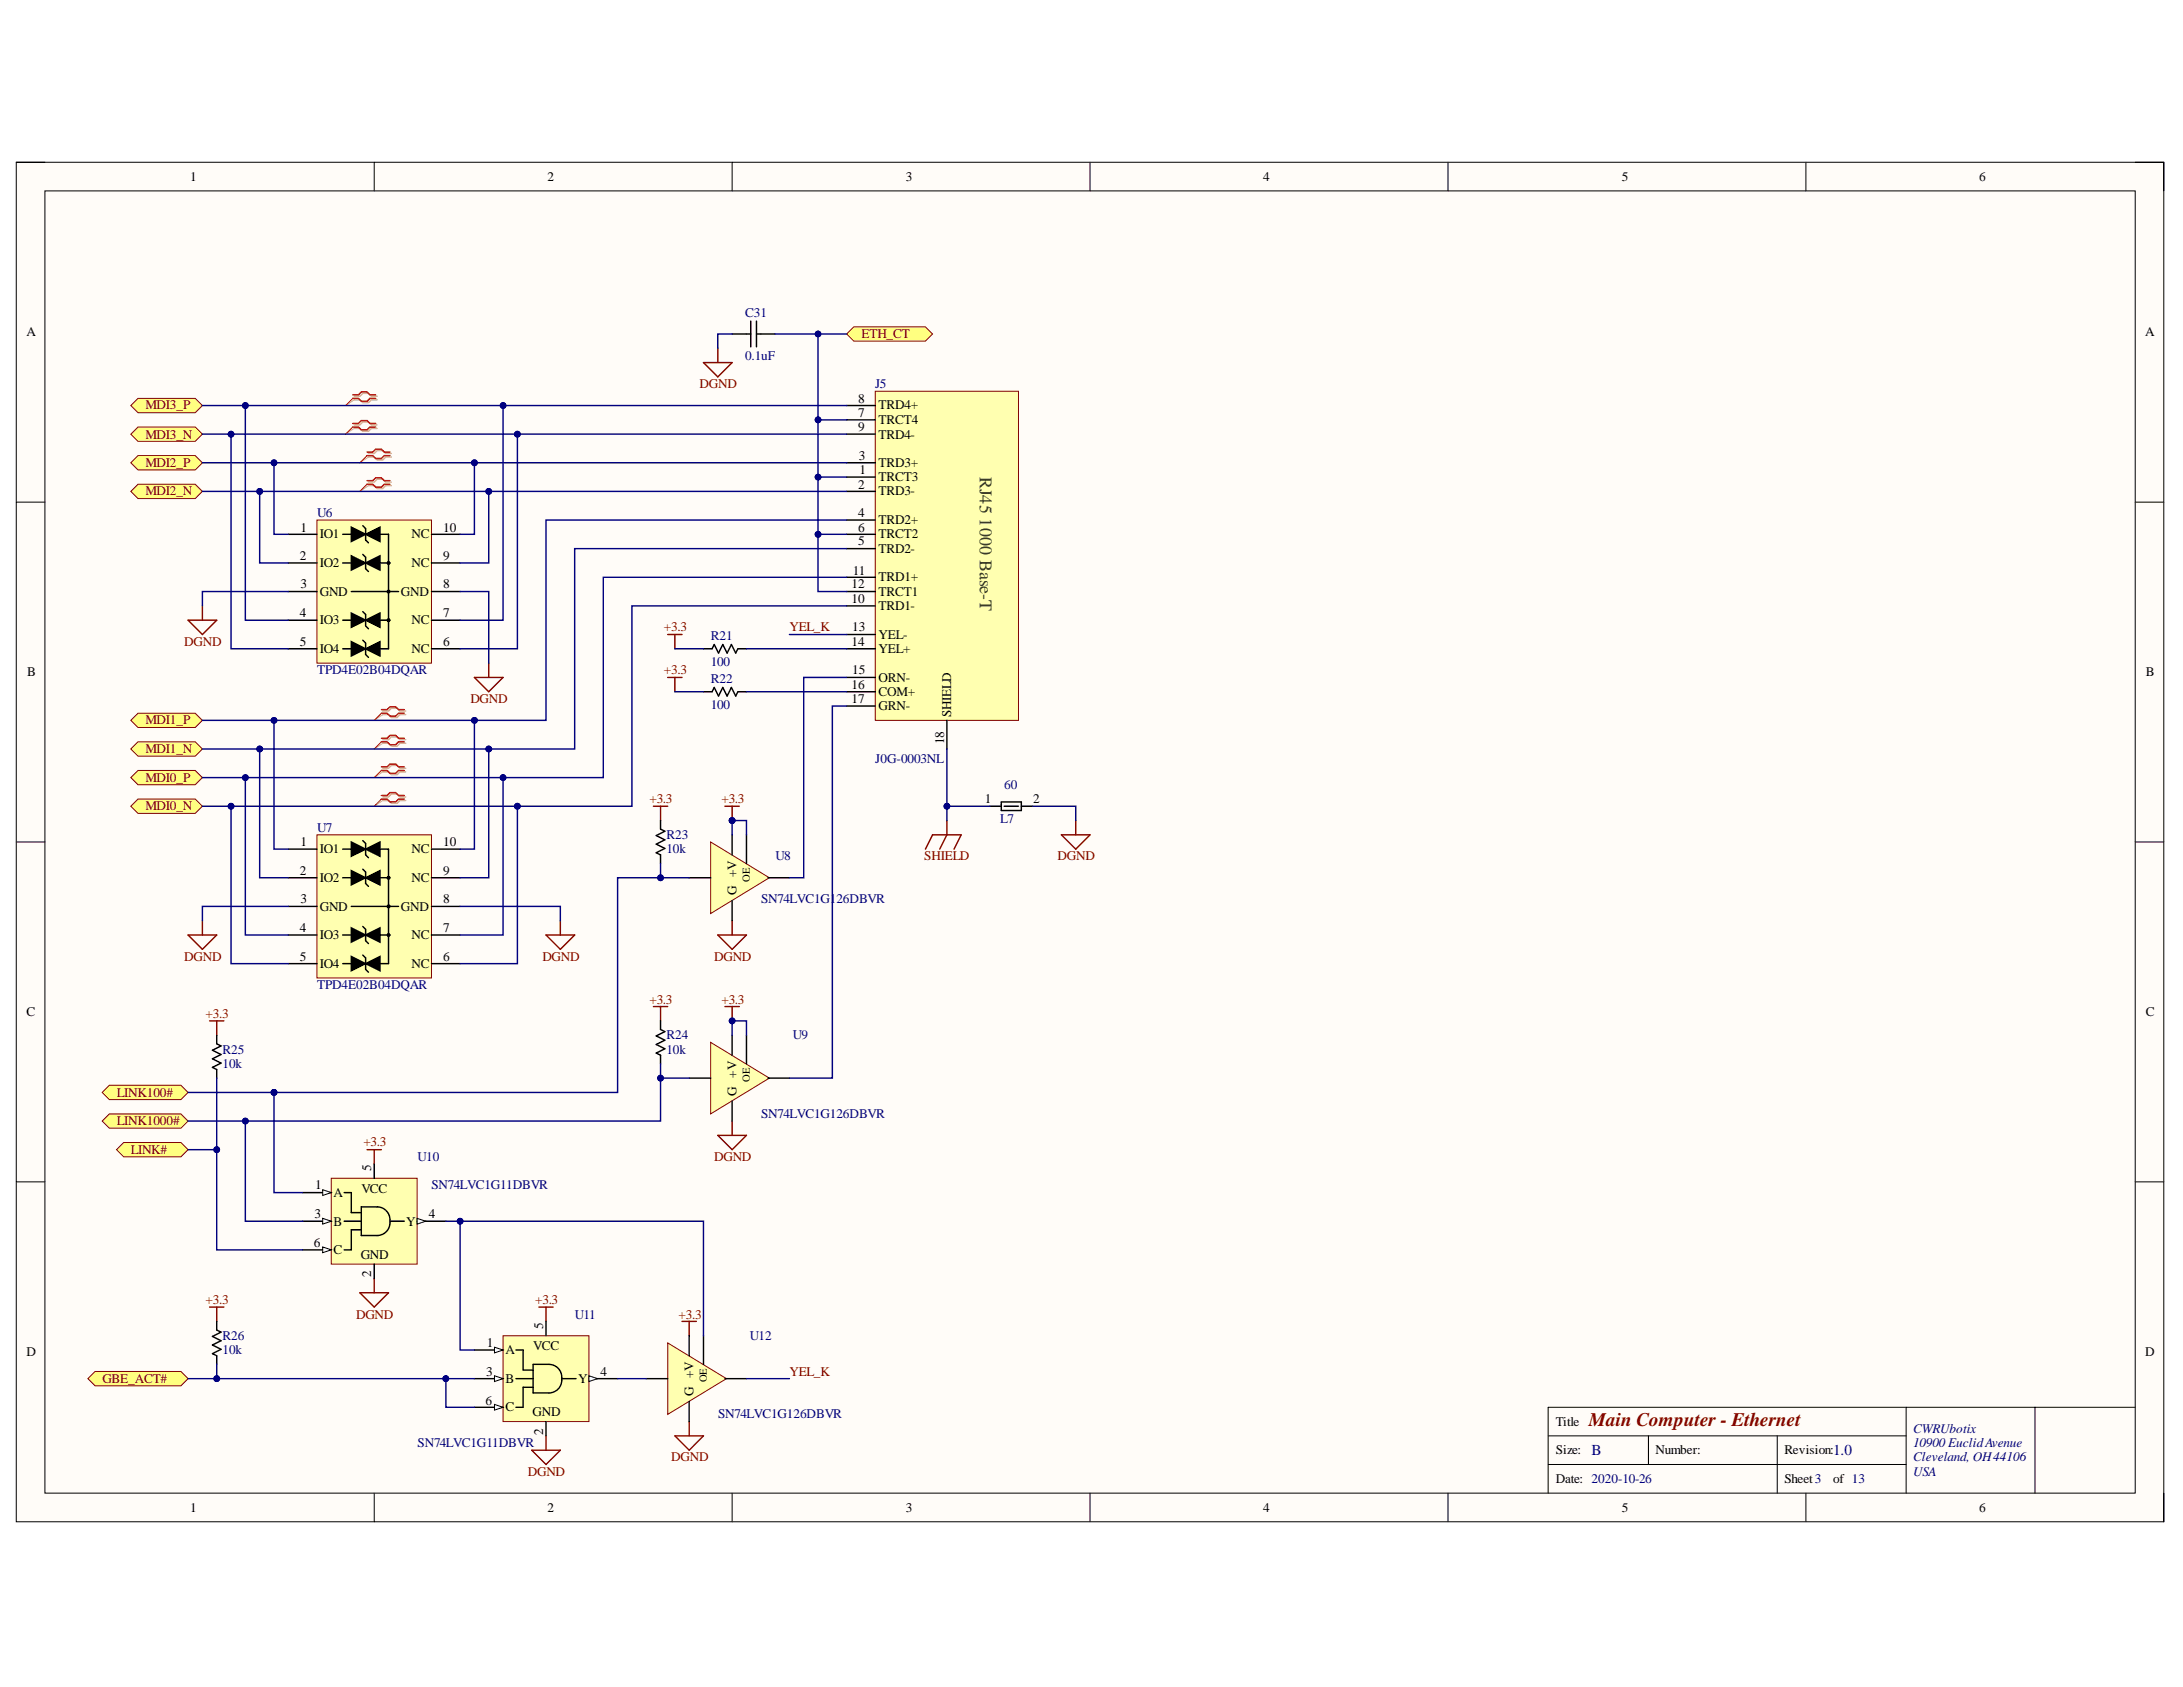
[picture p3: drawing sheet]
<svg xmlns="http://www.w3.org/2000/svg" width="279mm" height="216mm" viewBox="0 0 279 216" stroke-linecap="round" stroke-linejoin="round" font-family="sans-serif">
<defs><g id="words">
<text font-size="2.5" fill="#800000" x="203.3" y="182.5">Main Computer - Ethernet</text>
<g font-size="2.3" fill="#274e13">
<text x="125.4" y="61" transform="rotate(90 125.4 61)">RJ45</text>
<text x="125.4" y="66.3" transform="rotate(90 125.4 66.3)">1000 Base-T</text>
</g>
<g font-size="1.9" fill="#000080">
<text x="203.7" y="186.3">B</text>
<text x="234.6" y="186.3">1.0</text>
</g>
<g font-size="1.7">
<text x="24.4" y="23.2">1</text>
<text x="70.1" y="23.2">2</text>
<text x="115.9" y="23.2">3</text>
<text x="161.7" y="23.2">4</text>
<text x="207.6" y="23.2">5</text>
<text x="253.3" y="23.2">6</text>
<text x="3.4" y="43">A</text>
<text x="274.5" y="43">A</text>
<text x="109.8" y="53.3">7</text>
<text x="109.8" y="51.6">8</text>
<text x="112.5" y="52.4">TRD4+</text>
<text x="109.8" y="55.2">9</text>
<text x="109.9" y="58.8">3</text>
<text x="112.5" y="59.8">TRD3+</text>
<text x="112.5" y="54.3">TRCT4</text>
<text x="112.5" y="56.1">TRD4-</text>
<text x="109.8" y="62.5">2</text>
<text x="110" y="60.7">1</text>
<text x="112.5" y="61.6">TRCT3</text>
<text x="112.5" y="63.4">TRD3-</text>
<text x="38.4" y="71.7">2</text>
<text x="38.5" y="68">1</text>
<text x="40.9" y="68.9">IO1</text>
<text x="52.7" y="68.9">NC</text>
<text x="56.7" y="71.7">9</text>
<text x="56.7" y="68">10</text>
<text x="109.8" y="66.2">4</text>
<text x="109.8" y="69.8">5</text>
<text x="109.8" y="68">6</text>
<text x="112.5" y="67.1">TRD2+</text>
<text x="112.5" y="70.7">TRD2-</text>
<text x="112.5" y="68.9">TRCT2</text>
<text x="38.5" y="75.3">3</text>
<text x="40.9" y="72.6">IO2</text>
<text x="40.9" y="76.2">GND</text>
<text x="51.3" y="76.2">GND</text>
<text x="52.7" y="72.6">NC</text>
<text x="56.7" y="75.3">8</text>
<text x="109" y="77.2">10</text>
<text x="109" y="75.3">12</text>
<text x="109.2" y="73.5">11</text>
<text x="112.5" y="74.4">TRD1+</text>
<text x="112.5" y="76.2">TRCT1</text>
<text x="38.4" y="79">4</text>
<text x="38.4" y="82.7">5</text>
<text x="40.9" y="79.9">IO3</text>
<text x="40.9" y="83.6">IO4</text>
<text x="52.7" y="83.6">NC</text>
<text x="52.7" y="79.9">NC</text>
<text x="56.7" y="82.7">6</text>
<text x="56.7" y="79">7</text>
<text x="109" y="82.7">14</text>
<text x="109.1" y="80.8">13</text>
<text x="112.5" y="78.1">TRD1-</text>
<text x="112.5" y="81.7">YEL-</text>
<text x="112.5" y="83.6">YEL+</text>
<text x="3.5" y="86.5">B</text>
<text x="109" y="88.1">16</text>
<text x="109.1" y="86.3">15</text>
<text x="112.5" y="87.2">ORN-</text>
<text x="112.5" y="89.1">COM+</text>
<text x="274.6" y="86.5">B</text>
<text x="109" y="90">17</text>
<text x="112.5" y="90.9">GRN-</text>
<text x="120.8" y="95.2" transform="rotate(-90 120.8 95.2)">18</text>
<text x="121.8" y="91.8" transform="rotate(-90 121.8 91.8)">SHIELD</text>
<text x="126.1" y="102.8">1</text>
<text x="132.2" y="102.8">2</text>
<text x="38.4" y="112">2</text>
<text x="38.5" y="108.3">1</text>
<text x="40.9" y="109.2">IO1</text>
<text x="40.9" y="112.9">IO2</text>
<text x="52.7" y="112.9">NC</text>
<text x="52.7" y="109.2">NC</text>
<text x="56.7" y="112">9</text>
<text x="56.7" y="108.3">10</text>
<text x="38.4" y="119.2">4</text>
<text x="38.5" y="115.6">3</text>
<text x="40.9" y="116.5">GND</text>
<text x="51.3" y="116.5">GND</text>
<text x="56.7" y="119.2">7</text>
<text x="56.7" y="115.6">8</text>
<text x="94.3" y="114.5" transform="rotate(-90 94.3 114.5)">G +V</text>
<text x="38.4" y="123">5</text>
<text x="40.9" y="120.2">IO3</text>
<text x="40.9" y="123.9">IO4</text>
<text x="52.7" y="123.9">NC</text>
<text x="52.7" y="120.2">NC</text>
<text x="56.7" y="123">6</text>
<text x="3.4" y="130.1">C</text>
<text x="274.6" y="130.1">C</text>
<text x="94.3" y="140.2" transform="rotate(-90 94.3 140.2)">G +V</text>
<text x="47.5" y="149.8" transform="rotate(-90 47.5 149.8)">5</text>
<text x="40.2" y="155.9">3</text>
<text x="40.3" y="152.2">1</text>
<text x="42.7" y="153.1">A</text>
<text x="46.3" y="152.6">VCC</text>
<text x="54.9" y="155.9">4</text>
<text x="40.2" y="159.6">6</text>
<text x="42.7" y="156.9">B</text>
<text x="42.7" y="160.5">C</text>
<text x="46.2" y="161.1">GND</text>
<text x="52" y="156.9">Y</text>
<text x="47.5" y="163.4" transform="rotate(-90 47.5 163.4)">2</text>
<text x="3.4" y="173.5">D</text>
<text x="62.3" y="172.4">1</text>
<text x="64.7" y="173.3">A</text>
<text x="68.2" y="172.7">VCC</text>
<text x="69.5" y="170" transform="rotate(-90 69.5 170)">5</text>
<text x="274.5" y="173.5">D</text>
<text x="62.1" y="179.8">6</text>
<text x="62.2" y="176">3</text>
<text x="64.7" y="177">B</text>
<text x="74" y="177">Y</text>
<text x="76.9" y="176">4</text>
<text x="88.8" y="178.7" transform="rotate(-90 88.8 178.7)">G +V</text>
<text x="64.7" y="180.6">C</text>
<text x="68.1" y="181.2">GND</text>
<text x="69.5" y="183.6" transform="rotate(-90 69.5 183.6)">2</text>
<text x="199.1" y="182.5">Title</text>
<text x="199.1" y="186.1">Size:</text>
<text x="199.1" y="189.8">Date: 2020-10-26</text>
<text x="211.9" y="186.1">Number:</text>
<text x="228.4" y="186.1">Revision:</text>
<text x="228.4" y="189.8">Sheet3</text>
<text x="234.6" y="189.8">of 13</text>
<text x="24.4" y="193.4">1</text>
<text x="70.1" y="193.4">2</text>
<text x="115.9" y="193.4">3</text>
<text x="161.7" y="193.4">4</text>
<text x="207.6" y="193.4">5</text>
<text x="253.3" y="193.4">6</text>
</g>
<g font-size="1.7" fill="#000080">
<text x="95.4" y="40.6">C31</text>
<text x="95.4" y="46.1">0.1uF</text>
<text x="112" y="49.7">J5</text>
<text x="40.6" y="66.2">U6</text>
<text x="91" y="81.9">R21</text>
<text x="40.6" y="86.3">TPD4E02B04DQAR</text>
<text x="91" y="85.2">100</text>
<text x="91" y="87.4">R22</text>
<text x="91" y="90.7">100</text>
<text x="112" y="97.7">J0G-0003NL</text>
<text x="128.5" y="101">60</text>
<text x="40.6" y="106.5">U7</text>
<text x="85.3" y="107.4">R23</text>
<text x="128" y="105.4">L7</text>
<text x="85.3" y="109.2">10k</text>
<text x="99.3" y="110.1">U8</text>
<text x="97.4" y="115.6">SN74LVC1G126DBVR</text>
<text x="40.6" y="126.6">TPD4E02B04DQAR</text>
<text x="28.5" y="134.9">R25</text>
<text x="28.5" y="136.7">10k</text>
<text x="85.3" y="133">R24</text>
<text x="85.3" y="134.9">10k</text>
<text x="101.5" y="133">U9</text>
<text x="97.4" y="143.1">SN74LVC1G126DBVR</text>
<text x="53.4" y="148.6">U10</text>
<text x="55.2" y="152.2">SN74LVC1G11DBVR</text>
<text x="28.5" y="171.5">R26</text>
<text x="28.5" y="173.3">10k</text>
<text x="73.6" y="168.8">U11</text>
<text x="96" y="171.5">U12</text>
<text x="53.4" y="185.2">SN74LVC1G11DBVR</text>
<text x="91.9" y="181.5">SN74LVC1G126DBVR</text>
<text x="244.9" y="183.4">CWRUbotix</text>
<text x="244.9" y="185.2">10900 EuclidAvenue</text>
<text x="244.9" y="187">Cleveland, OH44106</text>
<text x="244.9" y="188.9">USA</text>
</g>
<g font-size="1.7" fill="#800000">
<text x="110.3" y="43.3">ETH_CT</text>
<text x="18.6" y="52.4">MDI3_P</text>
<text x="89.5" y="49.7">DGND</text>
<text x="18.6" y="56.1">MDI3_N</text>
<text x="18.6" y="59.8">MDI2_P</text>
<text x="18.6" y="63.4">MDI2_N</text>
<text x="23.6" y="82.7">DGND</text>
<text x="85" y="80.8">+3.3</text>
<text x="101" y="80.8">YEL_K</text>
<text x="85" y="86.3">+3.3</text>
<text x="18.6" y="92.7">MDI1_P</text>
<text x="60.2" y="90">DGND</text>
<text x="18.6" y="96.3">MDI1_N</text>
<text x="18.6" y="100.1">MDI0_P</text>
<text x="18.6" y="103.7">MDI0_N</text>
<text x="83.1" y="102.8">+3.3</text>
<text x="92.3" y="102.8">+3.3</text>
<text x="118.3" y="110.1">SHIELD</text>
<text x="135.4" y="110.1">DGND</text>
<text x="23.6" y="123">DGND</text>
<text x="69.4" y="123">DGND</text>
<text x="91.4" y="123">DGND</text>
<text x="26.3" y="130.2">+3.3</text>
<text x="83.1" y="128.5">+3.3</text>
<text x="92.3" y="128.5">+3.3</text>
<text x="15" y="140.4">LINK100#</text>
<text x="15" y="144">LINK1000#</text>
<text x="16.7" y="147.6">LINK#</text>
<text x="46.5" y="146.7">+3.3</text>
<text x="91.4" y="148.6">DGND</text>
<text x="26.3" y="166.9">+3.3</text>
<text x="68.5" y="166.9">+3.3</text>
<text x="45.6" y="168.8">DGND</text>
<text x="86.8" y="168.8">+3.3</text>
<text x="13.1" y="177">GBE_ACT#</text>
<text x="101" y="176">YEL_K</text>
<text x="67.6" y="188.9">DGND</text>
<text x="85.9" y="187">DGND</text>
</g>
<g font-size="1.4">
<text x="96" y="112.8" transform="rotate(-90 96 112.8)">OE</text>
<text x="96" y="138.4" transform="rotate(-90 96 138.4)">OE</text>
<text x="90.5" y="176.9" transform="rotate(-90 90.5 176.9)">OE</text>
</g>
</g></defs>
<path d="M2.1 20.8h274.8v174h-274.8z" fill-rule="evenodd" fill="#fffcf8"/>
<path d="M2.1 20.8h274.8v174h-274.8z" fill="none" stroke="#000" stroke-width=".13"/>
<path d="M5.7 24.4h267.6v166.7h-267.6z" fill-rule="evenodd" fill="#fffcf8"/>
<g fill="none" stroke="#000" stroke-width=".13">
<path d="M2.1 20.8h3.6M5.7 24.4h267.6v166.7h-267.6zM47.9 20.8v3.6M93.7 20.8v3.6M139.5 20.8v3.6M185.3 20.8v3.6M231.1 20.8v3.6M273.3 20.8h3.6v3.6M2.1 64.3h3.6M273.3 64.3h3.6M2.1 107.8h3.6M273.3 107.8h3.6"/>
<path d="M2.1 151.3h3.6M273.3 151.3h3.6M47.9 191.1v3.7M93.7 191.1v3.7M139.5 191.1v3.7M185.3 191.1v3.7M198.1 183.8h45.9M198.1 187.4h45.9M211 183.8v3.6M227.5 183.8v7.3M231.1 191.1v3.7M244 180.1v11"/>
<path d="M260.5 180.1v11M273.3 180.1h-75.2v11M276.9 191.1v3.7"/>
</g>
<path d="M16.7 55.6l1-1h7.3l.9 1-.9 .9h-7.3z" fill-rule="evenodd" fill="#ffff80"/>
<path d="M16.7 55.6l1-1h7.3l.9 1-.9 .9h-7.3z" fill="none" stroke="#800000" stroke-width=".13"/>
<path d="M16.7 51.9l1-.9h7.3l.9 .9-.9 .9h-7.3z" fill-rule="evenodd" fill="#ffff80"/>
<path d="M16.7 51.9l1-.9h7.3l.9 .9-.9 .9h-7.3z" fill="none" stroke="#800000" stroke-width=".13"/>
<path d="M14 138.9h9.2l.9 .9-.9 .9h-9.2l-.9-.9z" fill-rule="evenodd" fill="#ffff80"/>
<path d="M14 138.9h9.2l.9 .9-.9 .9h-9.2l-.9-.9z" fill="none" stroke="#800000" stroke-width=".13"/>
<path d="M13.1 143.5l.9-.9h9.2l.9 .9-.9 .9h-9.2z" fill-rule="evenodd" fill="#ffff80"/>
<path d="M13.1 143.5l.9-.9h9.2l.9 .9-.9 .9h-9.2z" fill="none" stroke="#800000" stroke-width=".13"/>
<path d="M16.7 62.9l1-.9h7.3l.9 .9-.9 .9h-7.3z" fill-rule="evenodd" fill="#ffff80"/>
<path d="M16.7 62.9l1-.9h7.3l.9 .9-.9 .9h-7.3z" fill="none" stroke="#800000" stroke-width=".13"/>
<path d="M16.7 59.2l1-.9h7.3l.9 .9-.9 .9h-7.3z" fill-rule="evenodd" fill="#ffff80"/>
<path d="M16.7 59.2l1-.9h7.3l.9 .9-.9 .9h-7.3z" fill="none" stroke="#800000" stroke-width=".13"/>
<path d="M15.8 146.2h7.4l.9 .9-.9 .9h-7.4l-.9-.9z" fill-rule="evenodd" fill="#ffff80"/>
<path d="M15.8 146.2h7.4l.9 .9-.9 .9h-7.4l-.9-.9z" fill="none" stroke="#800000" stroke-width=".13"/>
<path d="M16.7 95.9l1-1h7.3l.9 1-.9 .9h-7.3z" fill-rule="evenodd" fill="#ffff80"/>
<path d="M16.7 95.9l1-1h7.3l.9 1-.9 .9h-7.3z" fill="none" stroke="#800000" stroke-width=".13"/>
<path d="M16.7 92.2l1-.9h7.3l.9 .9-.9 .9h-7.3z" fill-rule="evenodd" fill="#ffff80"/>
<path d="M16.7 92.2l1-.9h7.3l.9 .9-.9 .9h-7.3z" fill="none" stroke="#800000" stroke-width=".13"/>
<path d="M16.7 103.2l1-.9h7.3l.9 .9-.9 .9h-7.3z" fill-rule="evenodd" fill="#ffff80"/>
<path d="M16.7 103.2l1-.9h7.3l.9 .9-.9 .9h-7.3z" fill="none" stroke="#800000" stroke-width=".13"/>
<path d="M16.7 99.5l1-.9h7.3l.9 .9-.9 .9h-7.3z" fill-rule="evenodd" fill="#ffff80"/>
<path d="M16.7 99.5l1-.9h7.3l.9 .9-.9 .9h-7.3z" fill="none" stroke="#800000" stroke-width=".13"/>
<path d="M108.4 42.7l.9-.9h9.1l1 .9-1 1h-9.1z" fill-rule="evenodd" fill="#ffff80"/>
<path d="M108.4 42.7l.9-.9h9.1l1 .9-1 1h-9.1z" fill="none" stroke="#800000" stroke-width=".13"/>
<g fill="none" stroke="#d0a19e" stroke-width=".18">
<path d="M45.3 50.7h.8l.3-.4h.8l.3 .4h.8M45.3 51.2h.8l.3 .3h.8l.3-.3h.8M45.3 54.4h.8l.3-.4h.8l.3 .4h.8M45.3 54.8h.8l.3 .4h.8l.3-.4h.8M47.2 58h.7l.4-.3h.7l.4 .3h.7M47.2 58.5h.7l.4 .4h.7l.4-.4h.7M47.2 61.7h.7l.4-.4h.7l.4 .4h.7M47.2 62.2h.7l.4 .3h.7l.4-.3h.7M49 91h.7l.4-.4h.7l.4 .4h.7M49 91.5h.7l.4 .3h.7l.4-.3h.7M49 94.7h.7l.4-.4h.7l.4 .4h.7M49 95.1h.7l.4 .4h.7l.4-.4h.7"/>
<path d="M49 98.3h.7l.4-.3h.7l.4 .3h.7M49 98.8h.7l.4 .4h.7l.4-.4h.7M49 102h.7l.4-.4h.7l.4 .4h.7M49 102.4h.7l.4 .4h.7l.4-.4h.7"/>
</g>
<path d="M45.3 51.2l-1.1 .7M45.3 54.8l-1.1 .8M47.2 58.5l-1.1 .7M47.2 62.2l-1.1 .7M49 91.5l-1.1 .7M49 95.1l-1.1 .8M49 98.8l-1.1 .7M49 102.4l-1.1 .8" fill="none" stroke="#d0a19e" stroke-width=".13"/>
<g fill="none" stroke="#f00" stroke-width=".18">
<path d="M45.1 50.5h.8l.3-.3h.8l.3 .3h.8M45.1 51h.8l.3 .4h.8l.3-.4h.8M45.1 54.2h.8l.3-.4h.8l.3 .4h.8M45.1 54.6h.8l.3 .4h.8l.3-.4h.8M47 57.9h.7l.4-.4h.7l.4 .4h.7M47 58.3h.7l.4 .4h.7l.4-.4h.7M47 61.5h.7l.4-.4h.7l.4 .4h.7M47 62h.7l.4 .3h.7l.4-.3h.7M48.8 90.8h.7l.4-.3h.7l.4 .3h.7M48.8 91.3h.7l.4 .3h.7l.4-.3h.7M48.8 94.5h.7l.4-.4h.7l.4 .4h.7M48.8 94.9h.7l.4 .4h.7l.4-.4h.7"/>
<path d="M48.8 98.1h.7l.4-.3h.7l.4 .3h.7M48.8 98.6h.7l.4 .4h.7l.4-.4h.7M48.8 101.8h.7l.4-.4h.7l.4 .4h.7M48.8 102.3h.7l.4 .3h.7l.4-.3h.7"/>
</g>
<path d="M45.1 51l-.9 .9M45.1 54.6l-.9 1M47 58.3l-.9 .9M47 62l-.9 .9M48.8 91.3l-.9 .9M48.8 94.9l-.9 1M48.8 98.6l-.9 .9M48.8 102.3l-.9 .9" fill="none" stroke="#f00" stroke-width=".13"/>
<path d="M85.5 81.2h1.8M85.5 86.7h1.8M86.4 81.2v1.8M86.4 86.7v1.8M92.8 103.2h1.8M93.7 103.2v1.8M118.4 108.7l1-1.9h3.6l-.9 1.9M121.2 105v1.8l-.9 1.9M135.8 106.8h3.7l-1.8 1.9zM137.7 105v1.8" fill="none" stroke="#800000" stroke-width=".18"/>
<circle cx="93.7" cy="105" r=".37" fill="#000080"/>
<circle cx="93.7" cy="105" r=".37" fill="none" stroke="#000080" stroke-width=".13"/>
<path d="M91.9 119.7h3.6l-1.8 1.8zM93.7 117.8v1.9M92.8 128.8h1.8M93.7 128.8v1.9" fill="none" stroke="#800000" stroke-width=".18"/>
<circle cx="93.7" cy="130.6" r=".37" fill="#000080"/>
<circle cx="93.7" cy="130.6" r=".37" fill="none" stroke="#000080" stroke-width=".13"/>
<g fill="none" stroke="#800000" stroke-width=".18">
<path d="M83.6 103.2h1.9M84.5 103.2v1.8M83.6 128.8h1.9M84.5 128.8v1.9M47 147.1h1.8M47.9 147.1v1.9M91.9 145.3h3.6l-1.8 1.8zM93.7 143.5v1.8M46.1 165.4h3.6l-1.8 1.9zM47.9 163.6v1.8M69 167.3h1.8M69.9 167.3v1.8"/>
<path d="M87.3 169.1h1.8M88.2 169.1v1.8M68.1 185.6h3.6l-1.8 1.8zM69.9 183.8v1.8M86.4 183.8h3.6l-1.8 1.8zM88.2 181.9v1.9"/>
</g>
<path d="M11.2 176.4l1-.9h11l.9 .9-.9 1h-11z" fill-rule="evenodd" fill="#ffff80"/>
<path d="M11.2 176.4l1-.9h11l.9 .9-.9 1h-11z" fill="none" stroke="#800000" stroke-width=".13"/>
<g fill="none" stroke="#800000" stroke-width=".18">
<path d="M90 46.4h3.7l-1.8 1.8zM91.9 44.6v1.8M24.1 79.4h3.6l-1.8 1.8zM25.9 77.5v1.9M60.7 86.7h3.7l-1.8 1.8zM62.6 84.9v1.8M24.1 119.7h3.6l-1.8 1.8zM25.9 117.8v1.9M69.9 119.7h3.7l-1.9 1.8zM71.7 117.8v1.9M26.8 130.7h1.9M27.7 130.7v1.8"/>
<path d="M26.8 167.3h1.9M27.7 167.3v1.8"/>
</g>
<path d="M40.6 66.6h14.6v18.3h-14.6z" fill-rule="evenodd" fill="#ffffb0"/>
<path d="M40.6 66.6h14.6v18.3h-14.6z" fill="none" stroke="#800000" stroke-width=".13"/>
<g fill="none" stroke="#000" stroke-width=".18">
<path d="M36.9 68.4h3.7M36.9 72h3.7M36.9 75.7h3.7M36.9 79.4h3.7M43.9 68.4h1.1M43.9 72h1.1M43.9 79.4h1.1M45 67.5l1.8 .9-1.8 .9zM45 71.1l1.8 .9-1.8 1zM45 78.5l1.8 .9-1.8 .9zM45 75.7h6M46.4 67.3l.4 .4v1.4l.4 .4"/>
<path d="M46.4 70.9l.4 .4v1.5l.4 .3M46.4 78.3l.4 .3v1.5l.4 .4M46.8 68.4l1.8-.9v1.8zM46.8 72l1.8-.9v1.9zM46.8 79.4l1.8-.9v1.8zM48.6 68.4h1.1v14.6h-1.1M48.6 72h1.1M48.6 79.4h1.1M55.2 68.4h3.7M55.2 72h3.7M55.2 75.7h3.7M55.2 79.4h3.7"/>
<path d="M36.9 83h3.7M43.9 83h1.1M45 82.1l1.8 .9-1.8 1zM46.4 81.9l.4 .4v1.5l.4 .3M46.8 83l1.8-.9v1.9zM55.2 83h3.7"/>
<circle cx="49.7" cy="75.7" r=".15"/>
<circle cx="49.7" cy="79.4" r=".15"/>
<circle cx="49.7" cy="72" r=".15"/>
</g>
<path d="M45 67.5l1.8 .9-1.8 .9zM45 71.1l1.8 .9-1.8 1zM46.8 68.4l1.8-.9v1.8zM46.8 72l1.8-.9v1.9zM46.8 79.4l1.8-.9v1.8zM45 78.5l1.8 .9-1.8 .9zM45 82.1l1.8 .9-1.8 1zM46.8 83l1.8-.9v1.9z" fill="#000"/>
<path d="M40.6 106.8h14.6v18.4h-14.6z" fill-rule="evenodd" fill="#ffffb0"/>
<path d="M40.6 106.8h14.6v18.4h-14.6z" fill="none" stroke="#800000" stroke-width=".13"/>
<g fill="none" stroke="#000" stroke-width=".18">
<path d="M36.9 108.7h3.7M36.9 112.3h3.7M36.9 116h3.7M36.9 119.7h3.7M43.9 108.7h1.1M43.9 112.3h1.1M43.9 119.7h1.1M45 107.8l1.8 .9-1.8 .9zM45 111.4l1.8 .9-1.8 1zM45 118.7l1.8 1-1.8 .9zM45 116h6M46.4 107.6l.4 .3v1.5l.4 .4"/>
<path d="M46.4 111.2l.4 .4v1.5l.4 .3M46.4 118.6l.4 .3v1.5l.4 .4M46.8 108.7l1.8-.9v1.8zM46.8 112.3l1.8-.9v1.9zM46.8 119.7l1.8-1v1.9zM48.6 108.7h1.1v14.6h-1.1M48.6 112.3h1.1M48.6 119.7h1.1M55.2 108.7h3.7M55.2 112.3h3.7M55.2 116h3.7M55.2 119.7h3.7"/>
<path d="M36.9 123.3h3.7M43.9 123.3h1.1M45 122.4l1.8 .9-1.8 .9zM46.4 122.2l.4 .4v1.5l.4 .3M46.8 123.3l1.8-.9v1.8zM55.2 123.3h3.7"/>
<circle cx="49.7" cy="112.3" r=".15"/>
<circle cx="49.7" cy="119.7" r=".15"/>
<circle cx="49.7" cy="116" r=".15"/>
</g>
<path d="M45 107.8l1.8 .9-1.8 .9zM45 111.4l1.8 .9-1.8 1zM46.8 108.7l1.8-.9v1.8zM46.8 112.3l1.8-.9v1.9zM46.8 119.7l1.8-1v1.9zM45 118.7l1.8 1-1.8 .9zM45 122.4l1.8 .9-1.8 .9zM46.8 123.3l1.8-.9v1.8z" fill="#000"/>
<path d="M91 107.8l7.5 4.5-7.5 4.6z" fill="#ffffb0"/>
<path d="M91 107.8l7.5 4.5-7.5 4.6z" fill="none" stroke="#800000" stroke-width=".13"/>
<path d="M88.2 112.3h2.8M93.7 106.8v2.6M93.7 115.3v2.5M95.5 106.8v3.7M98.3 112.3h2.7" fill="none" stroke="#000" stroke-width=".18"/>
<path d="M91 133.4l7.5 4.6-7.5 4.6z" fill="#ffffb0"/>
<path d="M91 133.4l7.5 4.6-7.5 4.6z" fill="none" stroke="#800000" stroke-width=".13"/>
<path d="M88.2 138h2.8M93.7 132.5v2.5M95.5 132.5v3.6M98.3 138h2.7M93.7 140.9v2.6" fill="none" stroke="#000" stroke-width=".18"/>
<path d="M85.5 171.9l7.5 4.5-7.5 4.6z" fill="#ffffb0"/>
<path d="M85.5 171.9l7.5 4.5-7.5 4.6z" fill="none" stroke="#800000" stroke-width=".13"/>
<path d="M82.7 176.4h2.8M88.2 170.9v2.6M88.2 179.4v2.5M90 170.9v3.7M92.8 176.4h2.7" fill="none" stroke="#000" stroke-width=".18"/>
<path d="M42.4 150.8h11v11h-11z" fill-rule="evenodd" fill="#ffffb0"/>
<path d="M42.4 150.8h11v11h-11z" fill="none" stroke="#800000" stroke-width=".13"/>
<path d="M38.7 152.6h3.7" fill="none" stroke="#000" stroke-width=".18"/>
<path d="M41.3 152.3l1.1 .3-1.1 .4z" fill="#f8fcff"/>
<path d="M41.3 152.3l1.1 .3-1.1 .4z" fill="none" stroke="#000" stroke-width=".13"/>
<path d="M38.7 156.3h3.7M47.9 161.8v1.8" fill="none" stroke="#000" stroke-width=".18"/>
<path d="M41.3 155.9l1.1 .4-1.1 .4z" fill="#f8fcff"/>
<path d="M41.3 155.9l1.1 .4-1.1 .4z" fill="none" stroke="#000" stroke-width=".13"/>
<path d="M53.4 156.3h3.7" fill="none" stroke="#000" stroke-width=".18"/>
<path d="M53.4 155.9l1.1 .4-1.1 .4z" fill="#f8fcff"/>
<path d="M53.4 155.9l1.1 .4-1.1 .4z" fill="none" stroke="#000" stroke-width=".13"/>
<path d="M38.7 160h3.7M47.9 149v1.8" fill="none" stroke="#000" stroke-width=".18"/>
<path d="M41.3 159.6l1.1 .4-1.1 .3z" fill="#f8fcff"/>
<path d="M41.3 159.6l1.1 .4-1.1 .3z" fill="none" stroke="#000" stroke-width=".13"/>
<path d="M44 152.6h1v2.6h1.2M44 156.3h2.2M46.2 154.5h2.1a1.87 1.87 0 0 1 1.6 1.4 1.87 1.87 0 0 1-.8 2l-.8 .2h-2.1zM46.2 157.4h-1.2v2.6h-1M49.9 156.3h1.8" fill="none" stroke="#000" stroke-width=".18"/>
<path d="M64.4 170.9h11v11h-11z" fill-rule="evenodd" fill="#ffffb0"/>
<path d="M64.4 170.9h11v11h-11z" fill="none" stroke="#800000" stroke-width=".13"/>
<path d="M60.7 172.8h3.7" fill="none" stroke="#000" stroke-width=".18"/>
<path d="M63.3 172.4l1.1 .4-1.1 .3z" fill="#f8fcff"/>
<path d="M63.3 172.4l1.1 .4-1.1 .3z" fill="none" stroke="#000" stroke-width=".13"/>
<path d="M60.7 176.4h3.7M69.9 181.9v1.9" fill="none" stroke="#000" stroke-width=".18"/>
<path d="M63.3 176.1l1.1 .3-1.1 .4z" fill="#f8fcff"/>
<path d="M63.3 176.1l1.1 .3-1.1 .4z" fill="none" stroke="#000" stroke-width=".13"/>
<path d="M75.4 176.4h3.6" fill="none" stroke="#000" stroke-width=".18"/>
<path d="M75.4 176.1l1.1 .3-1.1 .4z" fill="#f8fcff"/>
<path d="M75.4 176.1l1.1 .3-1.1 .4z" fill="none" stroke="#000" stroke-width=".13"/>
<path d="M69.9 169.1v1.8M60.7 180.1h3.7" fill="none" stroke="#000" stroke-width=".18"/>
<path d="M63.3 179.7l1.1 .4-1.1 .4z" fill="#f8fcff"/>
<path d="M63.3 179.7l1.1 .4-1.1 .4z" fill="none" stroke="#000" stroke-width=".13"/>
<g fill="none" stroke="#000" stroke-width=".18">
<path d="M90 83h1.1l.3-.5 .6 1.1 .5-1.1 .6 1.1 .5-1.1 .6 1.1 .2-.6h1.1M90 88.5h1.1l.3-.5 .6 1.1 .5-1.1 .6 1.1 .5-1.1 .6 1.1 .2-.6h1.1M84.5 105v1.1l.6 .3-1.1 .5 1.1 .6-1.1 .5 1.1 .6-1.1 .5 .5 .3v1.1M126.7 103.2h1.5M128.2 102.6h2.5v1.1h-2.5zM128.5 103.2h1.9M130.7 103.2h1.5M27.7 132.5v1.1l.6 .3-1.1 .5 1.1 .6-1.1 .5 1.1 .6-1.1 .5 .5 .3v1.1M84.5 130.7v1l.6 .3-1.1 .6 1.1 .5-1.1 .6 1.1 .5-1.1 .6 .5 .2v1.1M27.7 169.1v1.1l.6 .3-1.1 .5 1.1 .6-1.1 .5 1.1 .6-1.1 .5 .5 .3v1.1M66 172.8h1v2.5h1.2M66 176.4h2.2"/>
<path d="M68.2 174.6h2.1a1.86 1.86 0 0 1 1.6 1.4 1.86 1.86 0 0 1-.8 2l-.8 .3h-2.1zM68.2 177.5h-1.2v2.6h-1M71.9 176.4h1.8"/>
</g>
<path d="M112 50.1h18.4v42.1h-18.4z" fill-rule="evenodd" fill="#ffffb0"/>
<path d="M112 50.1h18.4v42.1h-18.4z" fill="none" stroke="#800000" stroke-width=".13"/>
<g fill="none" stroke="#000" stroke-width=".18">
<path d="M108.4 59.2h3.6M108.4 53.7h3.6M108.4 51.9h3.6M108.4 55.6h3.6M108.4 61.1h3.6M108.4 62.9h3.6M108.4 66.6h3.6M108.4 70.2h3.6M108.4 68.4h3.6M108.4 77.5h3.6M108.4 73.9h3.6M108.4 75.7h3.6"/>
<path d="M108.4 81.2h3.6M108.4 83h3.6M108.4 86.7h3.6M108.4 88.5h3.6M108.4 90.4h3.6M121.2 92.2v3.7"/>
</g>
<path d="M121.2 95.9v9.1" fill="none" stroke="#000080" stroke-width=".18"/>
<circle cx="121.2" cy="103.2" r=".37" fill="#000080"/>
<circle cx="121.2" cy="103.2" r=".37" fill="none" stroke="#000080" stroke-width=".13"/>
<path d="M93.7 42.7h2.4M96.1 41.1v3.3M96.8 42.7h2.4M96.8 41.1v3.3" fill="none" stroke="#000" stroke-width=".18"/>
<path d="M24.1 176.4h33v3.7h3.6" fill="none" stroke="#000080" stroke-width=".18"/>
<circle cx="27.7" cy="176.4" r=".37" fill="#000080"/>
<circle cx="27.7" cy="176.4" r=".37" fill="none" stroke="#000080" stroke-width=".13"/>
<circle cx="57.1" cy="176.4" r=".37" fill="#000080"/>
<circle cx="57.1" cy="176.4" r=".37" fill="none" stroke="#000080" stroke-width=".13"/>
<path d="M24.1 147.1h3.6v12.9h11" fill="none" stroke="#000080" stroke-width=".18"/>
<circle cx="27.7" cy="147.1" r=".37" fill="#000080"/>
<circle cx="27.7" cy="147.1" r=".37" fill="none" stroke="#000080" stroke-width=".13"/>
<path d="M24.1 143.5h7.3" fill="none" stroke="#000080" stroke-width=".18"/>
<circle cx="31.4" cy="143.5" r=".37" fill="#000080"/>
<circle cx="31.4" cy="143.5" r=".37" fill="none" stroke="#000080" stroke-width=".13"/>
<path d="M24.1 139.8h11" fill="none" stroke="#000080" stroke-width=".18"/>
<circle cx="35.1" cy="139.8" r=".37" fill="#000080"/>
<circle cx="35.1" cy="139.8" r=".37" fill="none" stroke="#000080" stroke-width=".13"/>
<path d="M108.4 77.5h-27.5v25.7h-55M36.9 116h-11v1.8" fill="none" stroke="#000080" stroke-width=".18"/>
<circle cx="29.6" cy="103.2" r=".37" fill="#000080"/>
<circle cx="29.6" cy="103.2" r=".37" fill="none" stroke="#000080" stroke-width=".13"/>
<circle cx="66.2" cy="103.2" r=".37" fill="#000080"/>
<circle cx="66.2" cy="103.2" r=".37" fill="none" stroke="#000080" stroke-width=".13"/>
<path d="M108.4 73.9h-31.2v25.6h-51.3" fill="none" stroke="#000080" stroke-width=".18"/>
<circle cx="64.4" cy="99.5" r=".36" fill="#000080"/>
<circle cx="64.4" cy="99.5" r=".36" fill="none" stroke="#000080" stroke-width=".13"/>
<circle cx="31.4" cy="99.5" r=".37" fill="#000080"/>
<circle cx="31.4" cy="99.5" r=".37" fill="none" stroke="#000080" stroke-width=".13"/>
<path d="M108.4 70.2h-34.8v25.7h-47.7" fill="none" stroke="#000080" stroke-width=".18"/>
<circle cx="62.6" cy="95.9" r=".37" fill="#000080"/>
<circle cx="62.6" cy="95.9" r=".37" fill="none" stroke="#000080" stroke-width=".13"/>
<circle cx="33.2" cy="95.9" r=".37" fill="#000080"/>
<circle cx="33.2" cy="95.9" r=".37" fill="none" stroke="#000080" stroke-width=".13"/>
<path d="M108.4 66.6h-38.5v25.6h-44" fill="none" stroke="#000080" stroke-width=".18"/>
<circle cx="35.1" cy="92.2" r=".36" fill="#000080"/>
<circle cx="35.1" cy="92.2" r=".36" fill="none" stroke="#000080" stroke-width=".13"/>
<circle cx="60.7" cy="92.2" r=".37" fill="#000080"/>
<circle cx="60.7" cy="92.2" r=".37" fill="none" stroke="#000080" stroke-width=".13"/>
<path d="M25.9 62.9h82.5M36.9 75.7h-11v1.8" fill="none" stroke="#000080" stroke-width=".18"/>
<circle cx="33.2" cy="62.9" r=".37" fill="#000080"/>
<circle cx="33.2" cy="62.9" r=".37" fill="none" stroke="#000080" stroke-width=".13"/>
<circle cx="62.6" cy="62.9" r=".37" fill="#000080"/>
<circle cx="62.6" cy="62.9" r=".37" fill="none" stroke="#000080" stroke-width=".13"/>
<path d="M25.9 59.2h82.5" fill="none" stroke="#000080" stroke-width=".18"/>
<circle cx="35.1" cy="59.2" r=".37" fill="#000080"/>
<circle cx="35.1" cy="59.2" r=".37" fill="none" stroke="#000080" stroke-width=".13"/>
<circle cx="60.7" cy="59.2" r=".37" fill="#000080"/>
<circle cx="60.7" cy="59.2" r=".37" fill="none" stroke="#000080" stroke-width=".13"/>
<path d="M25.9 55.6h82.5" fill="none" stroke="#000080" stroke-width=".18"/>
<circle cx="29.6" cy="55.6" r=".37" fill="#000080"/>
<circle cx="29.6" cy="55.6" r=".37" fill="none" stroke="#000080" stroke-width=".13"/>
<circle cx="66.2" cy="55.6" r=".37" fill="#000080"/>
<circle cx="66.2" cy="55.6" r=".37" fill="none" stroke="#000080" stroke-width=".13"/>
<path d="M25.9 51.9h82.5" fill="none" stroke="#000080" stroke-width=".18"/>
<circle cx="31.4" cy="51.9" r=".37" fill="#000080"/>
<circle cx="31.4" cy="51.9" r=".37" fill="none" stroke="#000080" stroke-width=".13"/>
<circle cx="64.4" cy="51.9" r=".37" fill="#000080"/>
<circle cx="64.4" cy="51.9" r=".37" fill="none" stroke="#000080" stroke-width=".13"/>
<path d="M29.6 103.2v20.1h7.3" fill="none" stroke="#000080" stroke-width=".18"/>
<circle cx="29.6" cy="103.2" r=".37" fill="#000080"/>
<circle cx="29.6" cy="103.2" r=".37" fill="none" stroke="#000080" stroke-width=".13"/>
<path d="M29.6 55.6v27.4h7.3" fill="none" stroke="#000080" stroke-width=".18"/>
<circle cx="29.6" cy="55.6" r=".37" fill="#000080"/>
<circle cx="29.6" cy="55.6" r=".37" fill="none" stroke="#000080" stroke-width=".13"/>
<path d="M84.5 136.1v7.4h-53.1v12.8h7.3" fill="none" stroke="#000080" stroke-width=".18"/>
<circle cx="31.4" cy="143.5" r=".37" fill="#000080"/>
<circle cx="31.4" cy="143.5" r=".37" fill="none" stroke="#000080" stroke-width=".13"/>
<circle cx="84.5" cy="138" r=".37" fill="#000080"/>
<circle cx="84.5" cy="138" r=".37" fill="none" stroke="#000080" stroke-width=".13"/>
<path d="M31.4 99.5v20.2h5.5" fill="none" stroke="#000080" stroke-width=".18"/>
<circle cx="31.4" cy="99.5" r=".37" fill="#000080"/>
<circle cx="31.4" cy="99.5" r=".37" fill="none" stroke="#000080" stroke-width=".13"/>
<path d="M31.4 51.9v27.5h5.5" fill="none" stroke="#000080" stroke-width=".18"/>
<circle cx="31.4" cy="51.9" r=".37" fill="#000080"/>
<circle cx="31.4" cy="51.9" r=".37" fill="none" stroke="#000080" stroke-width=".13"/>
<path d="M33.2 95.9v16.4h3.7" fill="none" stroke="#000080" stroke-width=".18"/>
<circle cx="33.2" cy="95.9" r=".37" fill="#000080"/>
<circle cx="33.2" cy="95.9" r=".37" fill="none" stroke="#000080" stroke-width=".13"/>
<path d="M33.2 62.9v9.1h3.7" fill="none" stroke="#000080" stroke-width=".18"/>
<circle cx="33.2" cy="62.9" r=".37" fill="#000080"/>
<circle cx="33.2" cy="62.9" r=".37" fill="none" stroke="#000080" stroke-width=".13"/>
<path d="M35.1 139.8v12.8h3.6" fill="none" stroke="#000080" stroke-width=".18"/>
<circle cx="35.1" cy="139.8" r=".37" fill="#000080"/>
<circle cx="35.1" cy="139.8" r=".37" fill="none" stroke="#000080" stroke-width=".13"/>
<path d="M88.2 112.3h-9.2v27.5h-43.9" fill="none" stroke="#000080" stroke-width=".18"/>
<circle cx="35.1" cy="139.8" r=".37" fill="#000080"/>
<circle cx="35.1" cy="139.8" r=".37" fill="none" stroke="#000080" stroke-width=".13"/>
<circle cx="84.5" cy="112.3" r=".37" fill="#000080"/>
<circle cx="84.5" cy="112.3" r=".37" fill="none" stroke="#000080" stroke-width=".13"/>
<path d="M35.1 92.2v16.5h1.8" fill="none" stroke="#000080" stroke-width=".18"/>
<circle cx="35.1" cy="92.2" r=".36" fill="#000080"/>
<circle cx="35.1" cy="92.2" r=".36" fill="none" stroke="#000080" stroke-width=".13"/>
<path d="M35.1 59.2v9.2h1.8" fill="none" stroke="#000080" stroke-width=".18"/>
<circle cx="35.1" cy="59.2" r=".37" fill="#000080"/>
<circle cx="35.1" cy="59.2" r=".37" fill="none" stroke="#000080" stroke-width=".13"/>
<path d="M57.1 176.4h3.6" fill="none" stroke="#000080" stroke-width=".18"/>
<circle cx="57.1" cy="176.4" r=".37" fill="#000080"/>
<circle cx="57.1" cy="176.4" r=".37" fill="none" stroke="#000080" stroke-width=".13"/>
<path d="M57.1 156.3h32.9v14.6" fill="none" stroke="#000080" stroke-width=".18"/>
<circle cx="58.9" cy="156.3" r=".37" fill="#000080"/>
<circle cx="58.9" cy="156.3" r=".37" fill="none" stroke="#000080" stroke-width=".13"/>
<path d="M58.9 156.3v16.5h1.8" fill="none" stroke="#000080" stroke-width=".18"/>
<circle cx="58.9" cy="156.3" r=".37" fill="#000080"/>
<circle cx="58.9" cy="156.3" r=".37" fill="none" stroke="#000080" stroke-width=".13"/>
<path d="M66.2 103.2v20.1h-7.3" fill="none" stroke="#000080" stroke-width=".18"/>
<circle cx="66.2" cy="103.2" r=".37" fill="#000080"/>
<circle cx="66.2" cy="103.2" r=".37" fill="none" stroke="#000080" stroke-width=".13"/>
<path d="M64.4 99.5v20.2h-5.5" fill="none" stroke="#000080" stroke-width=".18"/>
<circle cx="64.4" cy="99.5" r=".36" fill="#000080"/>
<circle cx="64.4" cy="99.5" r=".36" fill="none" stroke="#000080" stroke-width=".13"/>
<path d="M62.6 95.9v16.4h-3.7M58.9 116h12.8v1.8" fill="none" stroke="#000080" stroke-width=".18"/>
<circle cx="62.6" cy="95.9" r=".37" fill="#000080"/>
<circle cx="62.6" cy="95.9" r=".37" fill="none" stroke="#000080" stroke-width=".13"/>
<path d="M60.7 92.2v16.5h-1.8" fill="none" stroke="#000080" stroke-width=".18"/>
<circle cx="60.7" cy="92.2" r=".37" fill="#000080"/>
<circle cx="60.7" cy="92.2" r=".37" fill="none" stroke="#000080" stroke-width=".13"/>
<path d="M66.2 55.6v27.4h-7.3" fill="none" stroke="#000080" stroke-width=".18"/>
<circle cx="66.2" cy="55.6" r=".37" fill="#000080"/>
<circle cx="66.2" cy="55.6" r=".37" fill="none" stroke="#000080" stroke-width=".13"/>
<path d="M64.4 51.9v27.5h-5.5" fill="none" stroke="#000080" stroke-width=".18"/>
<circle cx="64.4" cy="51.9" r=".37" fill="#000080"/>
<circle cx="64.4" cy="51.9" r=".37" fill="none" stroke="#000080" stroke-width=".13"/>
<path d="M58.9 75.7h3.7v9.2M62.6 62.9v9.1h-3.7" fill="none" stroke="#000080" stroke-width=".18"/>
<circle cx="62.6" cy="62.9" r=".37" fill="#000080"/>
<circle cx="62.6" cy="62.9" r=".37" fill="none" stroke="#000080" stroke-width=".13"/>
<path d="M60.7 59.2v9.2h-1.8" fill="none" stroke="#000080" stroke-width=".18"/>
<circle cx="60.7" cy="59.2" r=".37" fill="#000080"/>
<circle cx="60.7" cy="59.2" r=".37" fill="none" stroke="#000080" stroke-width=".13"/>
<path d="M84.5 138h3.7M79 176.4h3.7" fill="none" stroke="#000080" stroke-width=".18"/>
<circle cx="84.5" cy="138" r=".37" fill="#000080"/>
<circle cx="84.5" cy="138" r=".37" fill="none" stroke="#000080" stroke-width=".13"/>
<path d="M93.7 42.7h-1.8v1.9M86.4 88.5h3.6M86.4 83h3.6M93.7 132.5v-1.8h1.8v1.8" fill="none" stroke="#000080" stroke-width=".18"/>
<circle cx="93.7" cy="130.6" r=".37" fill="#000080"/>
<circle cx="93.7" cy="130.6" r=".37" fill="none" stroke="#000080" stroke-width=".13"/>
<path d="M93.7 105h1.8v1.8" fill="none" stroke="#000080" stroke-width=".18"/>
<circle cx="93.7" cy="105" r=".37" fill="#000080"/>
<circle cx="93.7" cy="105" r=".37" fill="none" stroke="#000080" stroke-width=".13"/>
<path d="M99.2 42.7h5.5M95.5 88.5h12.9M95.5 83h12.9M95.5 176.4h5.5" fill="none" stroke="#000080" stroke-width=".18"/>
<circle cx="104.7" cy="42.7" r=".37" fill="#000080"/>
<circle cx="104.7" cy="42.7" r=".37" fill="none" stroke="#000080" stroke-width=".13"/>
<path d="M104.7 68.4v7.3h3.7M101 81.2h7.4M108.4 90.4h-1.9v47.6h-5.5M108.4 86.7h-5.5v25.6h-1.9" fill="none" stroke="#000080" stroke-width=".18"/>
<circle cx="104.7" cy="68.4" r=".37" fill="#000080"/>
<circle cx="104.7" cy="68.4" r=".37" fill="none" stroke="#000080" stroke-width=".13"/>
<path d="M104.7 61.1v7.3h3.7" fill="none" stroke="#000080" stroke-width=".18"/>
<circle cx="104.7" cy="68.4" r=".37" fill="#000080"/>
<circle cx="104.7" cy="68.4" r=".37" fill="none" stroke="#000080" stroke-width=".13"/>
<circle cx="104.7" cy="61.1" r=".37" fill="#000080"/>
<circle cx="104.7" cy="61.1" r=".37" fill="none" stroke="#000080" stroke-width=".13"/>
<path d="M104.7 53.7v7.4h3.7" fill="none" stroke="#000080" stroke-width=".18"/>
<circle cx="104.7" cy="53.7" r=".37" fill="#000080"/>
<circle cx="104.7" cy="53.7" r=".37" fill="none" stroke="#000080" stroke-width=".13"/>
<circle cx="104.7" cy="61.1" r=".37" fill="#000080"/>
<circle cx="104.7" cy="61.1" r=".37" fill="none" stroke="#000080" stroke-width=".13"/>
<path d="M108.4 42.7h-3.7v11h3.7" fill="none" stroke="#000080" stroke-width=".18"/>
<circle cx="104.7" cy="53.7" r=".37" fill="#000080"/>
<circle cx="104.7" cy="53.7" r=".37" fill="none" stroke="#000080" stroke-width=".13"/>
<circle cx="104.7" cy="42.7" r=".37" fill="#000080"/>
<circle cx="104.7" cy="42.7" r=".37" fill="none" stroke="#000080" stroke-width=".13"/>
<path d="M121.2 103.2h5.5" fill="none" stroke="#000080" stroke-width=".18"/>
<circle cx="121.2" cy="103.2" r=".37" fill="#000080"/>
<circle cx="121.2" cy="103.2" r=".37" fill="none" stroke="#000080" stroke-width=".13"/>
<path d="M132.2 103.2h5.5v1.8M27.7 174.6v1.8" fill="none" stroke="#000080" stroke-width=".18"/>
<circle cx="27.7" cy="176.4" r=".37" fill="#000080"/>
<circle cx="27.7" cy="176.4" r=".37" fill="none" stroke="#000080" stroke-width=".13"/>
<path d="M27.7 138v9.1" fill="none" stroke="#000080" stroke-width=".18"/>
<circle cx="27.7" cy="147.1" r=".37" fill="#000080"/>
<circle cx="27.7" cy="147.1" r=".37" fill="none" stroke="#000080" stroke-width=".13"/>
<path d="M84.5 110.5v1.8" fill="none" stroke="#000080" stroke-width=".18"/>
<circle cx="84.5" cy="112.3" r=".37" fill="#000080"/>
<circle cx="84.5" cy="112.3" r=".37" fill="none" stroke="#000080" stroke-width=".13"/>
<path d="M93.7 105v1.8" fill="none" stroke="#000080" stroke-width=".18"/>
<circle cx="93.7" cy="105" r=".37" fill="#000080"/>
<circle cx="93.7" cy="105" r=".37" fill="none" stroke="#000080" stroke-width=".13"/>
<use href="#words"/>
</svg>
